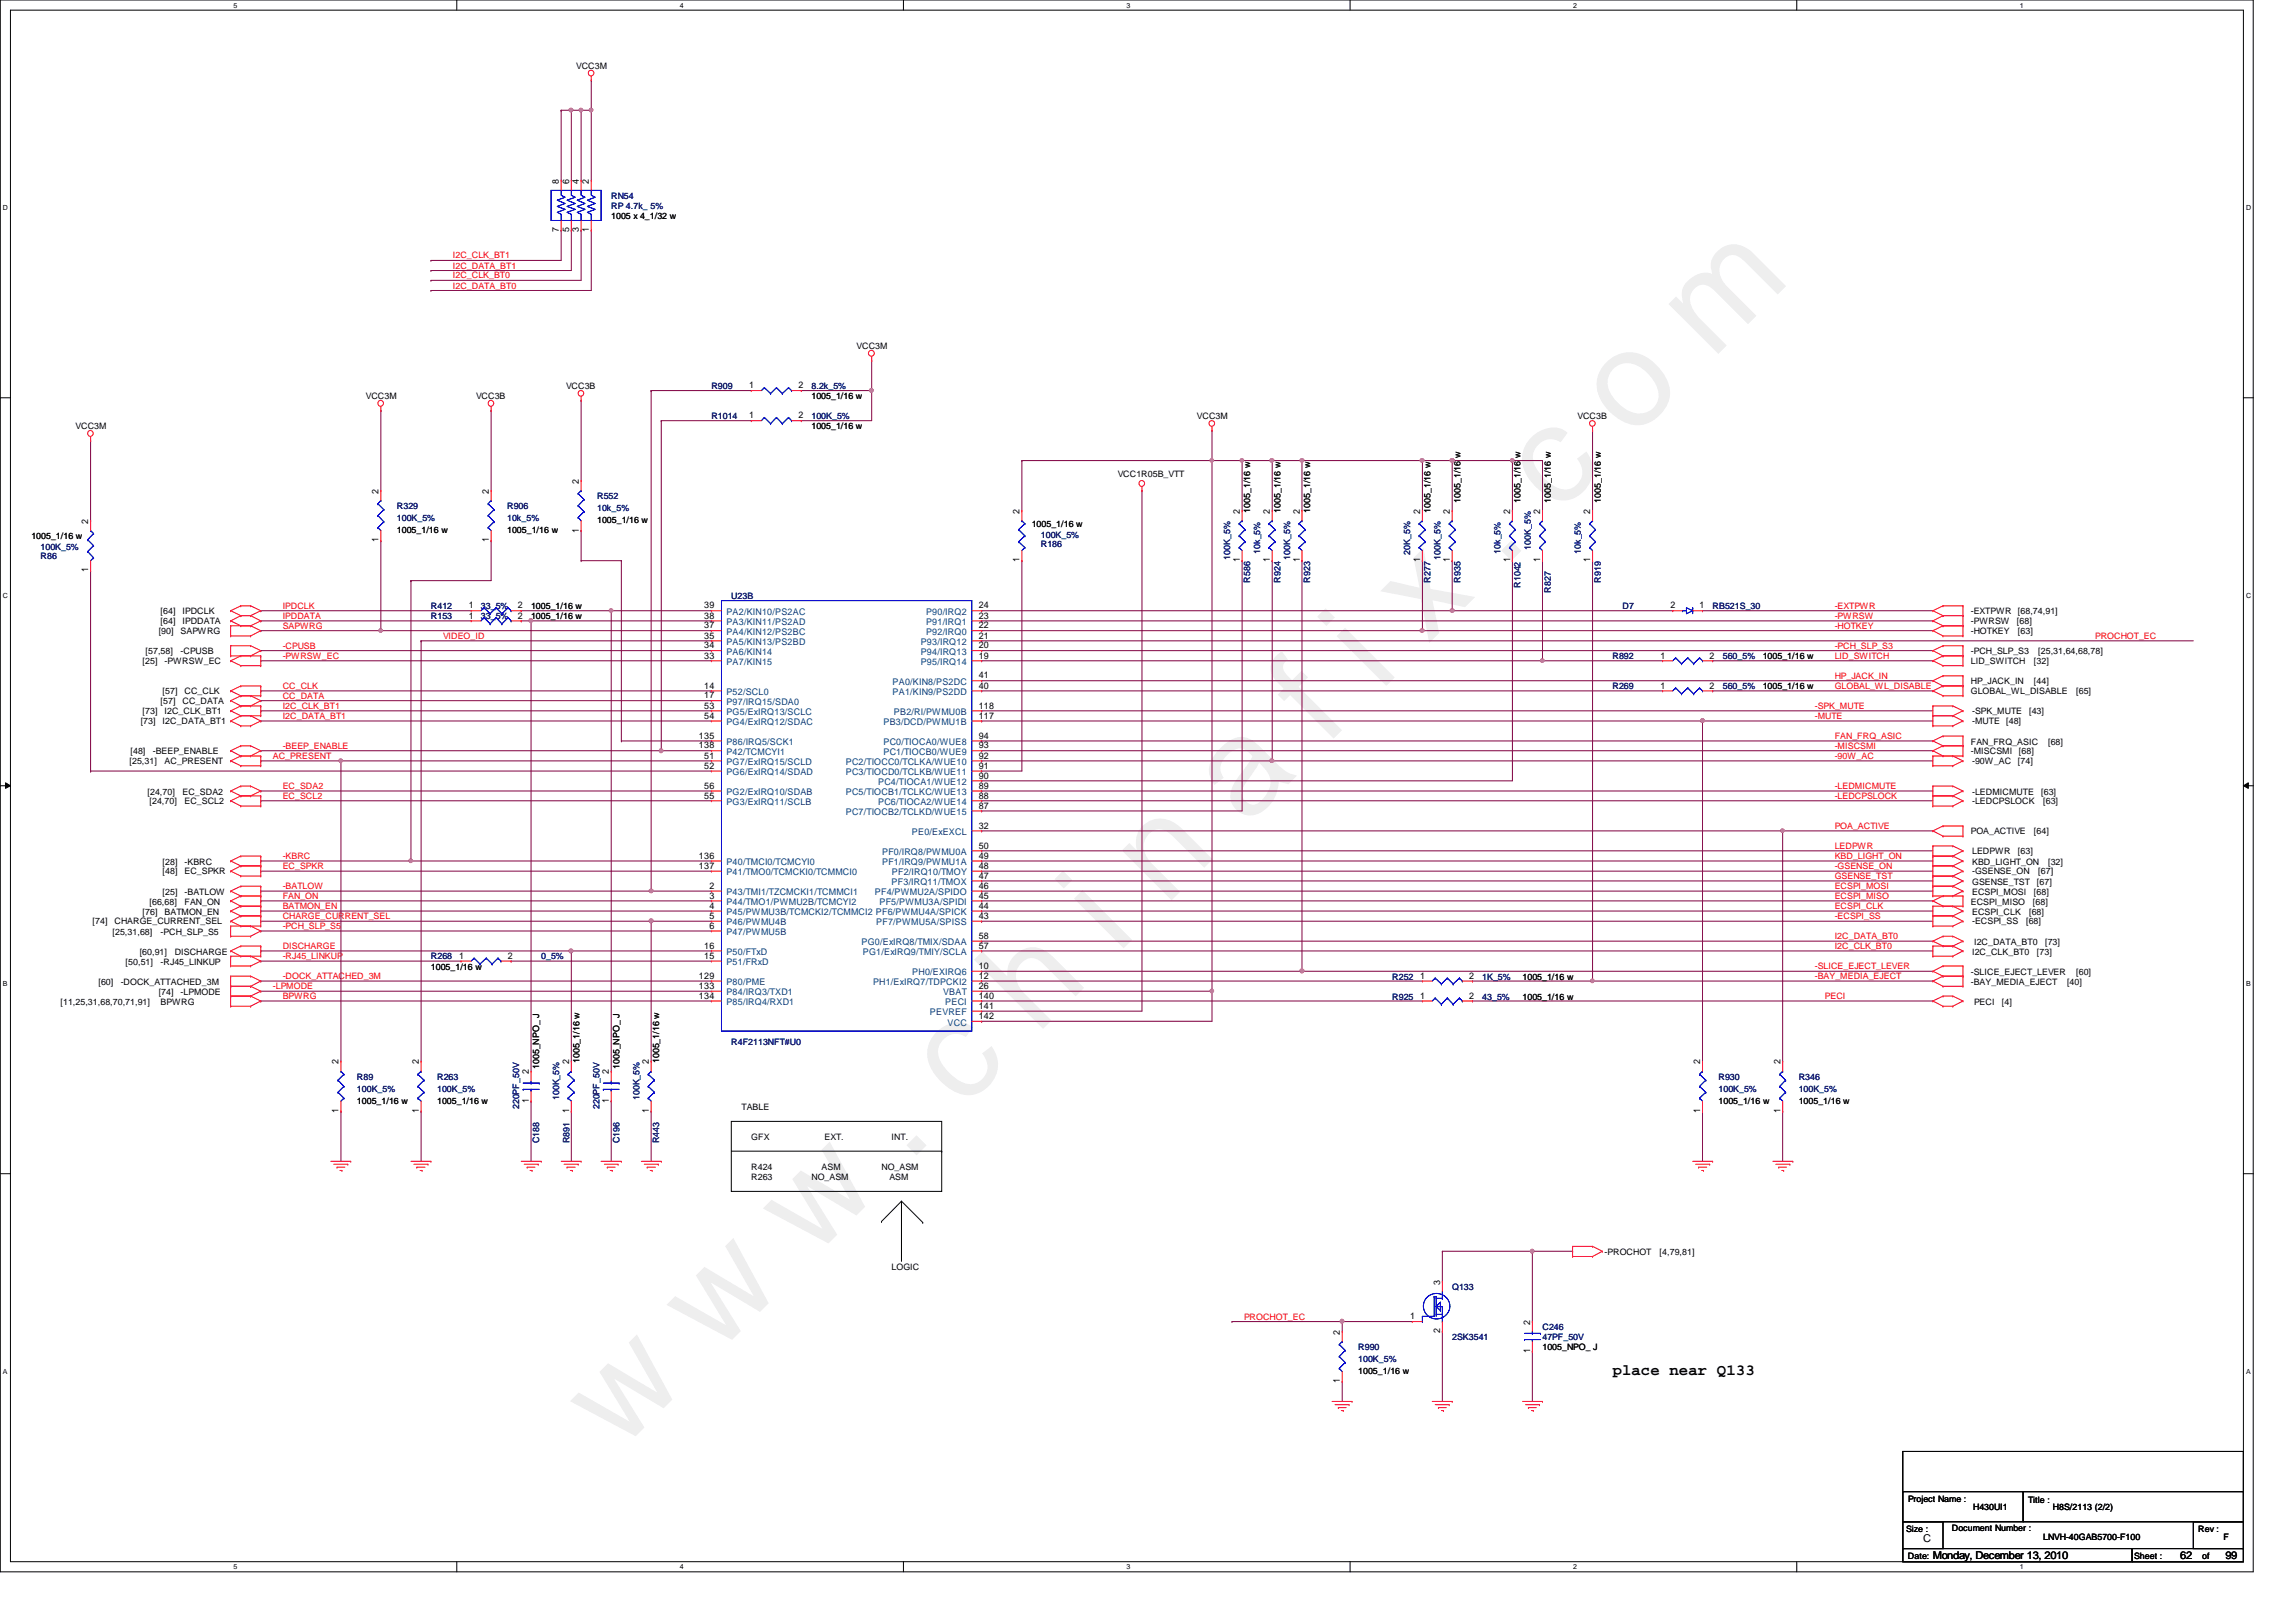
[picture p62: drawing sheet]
<svg xmlns="http://www.w3.org/2000/svg" width="297mm" height="210mm" viewBox="0 0 297 210" stroke-linecap="round" stroke-linejoin="round" font-family="sans-serif">
<defs><g id="words">
<text font-size="17.6" fill="#f0f" x="80.1" y="188" transform="rotate(-45 80.1 188)">w w w . c h i n a f i x . c o m</text>
<text font-size="2" x="208.6" y="177.9">place near Q133</text>
<g font-size="1.4">
<text x="248.8" y="199.5">C</text>
<text x="250.1" y="201.7">Monday, December 13, 2010</text>
<text x="282.1" y="201.7">62</text>
<text x="287.9" y="201.7">99</text>
</g>
<g font-size="1.2">
<text x="72.3" y="23.7" transform="rotate(-90 72.3 23.7)">8</text>
<text x="73.6" y="23.7" transform="rotate(-90 73.6 23.7)">6</text>
<text x="74.9" y="23.7" transform="rotate(-90 74.9 23.7)">4</text>
<text x="76.2" y="23.7" transform="rotate(-90 76.2 23.7)">2</text>
<text x="72.3" y="30.1" transform="rotate(-90 72.3 30.1)">7</text>
<text x="73.6" y="30.1" transform="rotate(-90 73.6 30.1)">5</text>
<text x="74.9" y="30.1" transform="rotate(-90 74.9 30.1)">3</text>
<text x="76.2" y="30.1" transform="rotate(-90 76.2 30.1)">1</text>
<text x="96.9" y="50.2">1</text>
<text x="103.3" y="50.2">2</text>
<text x="96.9" y="54.1">1</text>
<text x="103.3" y="54.1">2</text>
<text x="49" y="63.9" transform="rotate(-90 49 63.9)">2</text>
<text x="63.2" y="63.9" transform="rotate(-90 63.2 63.9)">2</text>
<text x="74.9" y="62.6" transform="rotate(-90 74.9 62.6)">2</text>
<text x="11.4" y="67.8" transform="rotate(-90 11.4 67.8)">2</text>
<text x="49" y="70.2" transform="rotate(-90 49 70.2)">1</text>
<text x="63.2" y="70.2" transform="rotate(-90 63.2 70.2)">1</text>
<text x="74.9" y="68.9" transform="rotate(-90 74.9 68.9)">1</text>
<text x="131.9" y="66.5" transform="rotate(-90 131.9 66.5)">2</text>
<text x="160.4" y="66.5" transform="rotate(-90 160.4 66.5)">2</text>
<text x="164.3" y="66.5" transform="rotate(-90 164.3 66.5)">2</text>
<text x="168.1" y="66.5" transform="rotate(-90 168.1 66.5)">2</text>
<text x="183.7" y="66.5" transform="rotate(-90 183.7 66.5)">2</text>
<text x="187.6" y="66.5" transform="rotate(-90 187.6 66.5)">2</text>
<text x="195.4" y="66.5" transform="rotate(-90 195.4 66.5)">2</text>
<text x="199.3" y="66.5" transform="rotate(-90 199.3 66.5)">2</text>
<text x="205.7" y="66.5" transform="rotate(-90 205.7 66.5)">2</text>
<text x="11.4" y="74.1" transform="rotate(-90 11.4 74.1)">1</text>
<text x="131.9" y="72.8" transform="rotate(-90 131.9 72.8)">1</text>
<text x="160.4" y="72.8" transform="rotate(-90 160.4 72.8)">1</text>
<text x="164.3" y="72.8" transform="rotate(-90 164.3 72.8)">1</text>
<text x="168.1" y="72.8" transform="rotate(-90 168.1 72.8)">1</text>
<text x="183.7" y="72.8" transform="rotate(-90 183.7 72.8)">1</text>
<text x="187.6" y="72.8" transform="rotate(-90 187.6 72.8)">1</text>
<text x="195.4" y="72.8" transform="rotate(-90 195.4 72.8)">1</text>
<text x="199.3" y="72.8" transform="rotate(-90 199.3 72.8)">1</text>
<text x="205.7" y="72.8" transform="rotate(-90 205.7 72.8)">1</text>
<text x="60.7" y="78.7">1</text>
<text x="60.7" y="80.1">1</text>
<text x="67" y="78.7">2</text>
<text x="67" y="80.1">2</text>
<text x="91.1" y="78.7">39</text>
<text x="91.1" y="80.1">38</text>
<text x="91.1" y="81.3">37</text>
<text x="91.1" y="82.6">35</text>
<text x="91.1" y="83.9">34</text>
<text x="126.6" y="78.7">24</text>
<text x="126.6" y="80.1">23</text>
<text x="126.6" y="82.6">21</text>
<text x="126.6" y="83.9">20</text>
<text x="126.6" y="81.3">22</text>
<text x="216.1" y="78.7">2</text>
<text x="219.9" y="78.7">1</text>
<text x="91.1" y="85.2">33</text>
<text x="91.1" y="89.1">14</text>
<text x="126.6" y="89.1">40</text>
<text x="126.6" y="87.8">41</text>
<text x="126.6" y="85.2">19</text>
<text x="214.8" y="89.1">1</text>
<text x="214.8" y="85.2">1</text>
<text x="221.1" y="89.1">2</text>
<text x="221.1" y="85.2">2</text>
<text x="90.4" y="95.6">135</text>
<text x="91.1" y="90.4">17</text>
<text x="91.1" y="91.7">53</text>
<text x="91.1" y="93">54</text>
<text x="126.6" y="91.7">118</text>
<text x="126.6" y="95.6">94</text>
<text x="126.6" y="93">117</text>
<text x="90.4" y="96.9">138</text>
<text x="91.1" y="98.2">51</text>
<text x="91.1" y="99.5">52</text>
<text x="126.6" y="96.9">93</text>
<text x="126.6" y="98.2">92</text>
<text x="126.6" y="99.5">91</text>
<text x="126.6" y="100.8">90</text>
<text x="91.1" y="102.1">56</text>
<text x="91.1" y="103.3">55</text>
<text x="126.6" y="102.1">89</text>
<text x="126.6" y="103.3">88</text>
<text x="126.6" y="104.6">87</text>
<text x="126.6" y="107.2">32</text>
<text x="90.4" y="112.4">137</text>
<text x="90.4" y="111.1">136</text>
<text x="126.6" y="113.7">47</text>
<text x="126.6" y="111.1">49</text>
<text x="126.6" y="112.4">48</text>
<text x="126.6" y="109.8">50</text>
<text x="91.8" y="117.6">4</text>
<text x="91.8" y="118.9">5</text>
<text x="91.8" y="115">2</text>
<text x="91.8" y="116.3">3</text>
<text x="126.6" y="115">46</text>
<text x="126.6" y="116.3">45</text>
<text x="126.6" y="118.9">43</text>
<text x="126.6" y="117.6">44</text>
<text x="59.4" y="124.1">1</text>
<text x="65.7" y="124.1">2</text>
<text x="91.1" y="122.8">16</text>
<text x="91.1" y="124.1">15</text>
<text x="91.8" y="120.2">6</text>
<text x="126.6" y="121.5">58</text>
<text x="126.6" y="122.8">57</text>
<text x="126.6" y="125.4">10</text>
<text x="90.4" y="126.7">129</text>
<text x="90.4" y="128">133</text>
<text x="90.4" y="129.2">134</text>
<text x="126.6" y="126.7">12</text>
<text x="126.6" y="131.9">142</text>
<text x="126.6" y="130.6">141</text>
<text x="126.6" y="128">26</text>
<text x="126.6" y="129.2">140</text>
<text x="183.7" y="126.7">1</text>
<text x="183.7" y="129.2">1</text>
<text x="190.1" y="126.7">2</text>
<text x="190.1" y="129.2">2</text>
<text x="43.8" y="137.8" transform="rotate(-90 43.8 137.8)">2</text>
<text x="54.2" y="137.8" transform="rotate(-90 54.2 137.8)">2</text>
<text x="73.6" y="137.8" transform="rotate(-90 73.6 137.8)">2</text>
<text x="83.9" y="137.8" transform="rotate(-90 83.9 137.8)">2</text>
<text x="220" y="137.8" transform="rotate(-90 220 137.8)">2</text>
<text x="230.3" y="137.8" transform="rotate(-90 230.3 137.8)">2</text>
<text x="68.4" y="142.7" transform="rotate(-90 68.4 142.7)">1</text>
<text x="68.4" y="139" transform="rotate(-90 68.4 139)">2</text>
<text x="78.8" y="142.7" transform="rotate(-90 78.8 142.7)">1</text>
<text x="78.8" y="139" transform="rotate(-90 78.8 139)">2</text>
<text x="43.8" y="144" transform="rotate(-90 43.8 144)">1</text>
<text x="54.2" y="144" transform="rotate(-90 54.2 144)">1</text>
<text x="73.6" y="144" transform="rotate(-90 73.6 144)">1</text>
<text x="83.9" y="144" transform="rotate(-90 83.9 144)">1</text>
<text x="220" y="144" transform="rotate(-90 220 144)">1</text>
<text x="230.3" y="144" transform="rotate(-90 230.3 144)">1</text>
<text x="186.3" y="166.2" transform="rotate(-90 186.3 166.2)">3</text>
<text x="173.4" y="172.7" transform="rotate(-90 173.4 172.7)">2</text>
<text x="182.5" y="170.7">1</text>
<text x="186.3" y="172.6" transform="rotate(-90 186.3 172.6)">2</text>
<text x="197.9" y="171.4" transform="rotate(-90 197.9 171.4)">2</text>
<text x="173.4" y="179" transform="rotate(-90 173.4 179)">1</text>
<text x="197.9" y="175.1" transform="rotate(-90 197.9 175.1)">1</text>
</g>
<g font-size="1.2" fill="#004080">
<text x="94" y="79.6">PA2/KIN10/PS2AC</text>
<text x="94" y="80.9">PA3/KIN11/PS2AD</text>
<text x="94" y="82.2">PA4/KIN12/PS2BC</text>
<text x="94" y="83.5">PA5/KIN13/PS2BD</text>
<text x="119.1" y="83.5">P93/IRQ12</text>
<text x="119.8" y="79.6">P90/IRQ2</text>
<text x="119.8" y="80.9">P91/IRQ1</text>
<text x="119.8" y="82.2">P92/IRQ0</text>
<text x="94" y="84.8">PA6/KIN14</text>
<text x="94" y="86.1">PA7/KIN15</text>
<text x="94" y="90">P52/SCL0</text>
<text x="115.5" y="90">PA1/KIN9/PS2DD</text>
<text x="115.5" y="88.6">PA0/KIN8/PS2DC</text>
<text x="119.1" y="84.8">P94/IRQ13</text>
<text x="119.1" y="86.1">P95/IRQ14</text>
<text x="94" y="91.2">P97/IRQ15/SDA0</text>
<text x="94" y="92.5">PG5/ExIRQ13/SCLC</text>
<text x="94" y="93.9">PG4/ExIRQ12/SDAC</text>
<text x="114.3" y="93.9">PB3/DCD/PWMU1B</text>
<text x="115.7" y="92.5">PB2/RI/PWMU0B</text>
<text x="94" y="96.4">P86/IRQ5/SCK1</text>
<text x="94" y="97.7">P42/TCMCYI1</text>
<text x="94" y="99">PG7/ExIRQ15/SCLD</text>
<text x="94" y="100.3">PG6/ExIRQ14/SDAD</text>
<text x="109.4" y="99">PC2/TIOCC0/TCLKA/WUE10</text>
<text x="109.4" y="100.3">PC3/TIOCD0/TCLKB/WUE11</text>
<text x="113.6" y="101.6">PC4/TIOCA1/WUE12</text>
<text x="114.3" y="96.4">PC0/TIOCA0/WUE8</text>
<text x="114.3" y="97.7">PC1/TIOCB0/WUE9</text>
<text x="94" y="102.9">PG2/ExIRQ10/SDAB</text>
<text x="94" y="104.2">PG3/ExIRQ11/SCLB</text>
<text x="109.4" y="102.9">PC5/TIOCB1/TCLKC/WUE13</text>
<text x="109.4" y="105.5">PC7/TIOCB2/TCLKD/WUE15</text>
<text x="113.6" y="104.2">PC6/TIOCA2/WUE14</text>
<text x="94" y="113.3">P41/TMO0/TCMCKI0/TCMMCI0</text>
<text x="94" y="112">P40/TMCI0/TCMCYI0</text>
<text x="114.1" y="112">PF1/IRQ9/PWMU1A</text>
<text x="114.1" y="110.7">PF0/IRQ8/PWMU0A</text>
<text x="115.4" y="113.3">PF2/IRQ10/TMOY</text>
<text x="118" y="108.1">PE0/ExEXCL</text>
<text x="94" y="118.4">P45/PWMU3B/TCMCKI2/TCMMCI2 PF6/PWMU4A/SPICK</text>
<text x="94" y="119.8">P46/PWMU4B</text>
<text x="94" y="115.9">P43/TMI1/TZCMCKI1/TCMMCI1</text>
<text x="94" y="117.1">P44/TMO1/PWMU2B/TCMCYI2</text>
<text x="113.2" y="115.9">PF4/PWMU2A/SPIDO</text>
<text x="113.4" y="119.8">PF7/PWMU5A/SPISS</text>
<text x="113.8" y="117.1">PF5/PWMU3A/SPIDI</text>
<text x="115.4" y="114.6">PF3/IRQ11/TMOX</text>
<text x="94" y="121">P47/PWMU5B</text>
<text x="94" y="123.6">P50/FTxD</text>
<text x="94" y="124.9">P51/FRxD</text>
<text x="111.5" y="122.3">PG0/ExIRQ8/TMIX/SDAA</text>
<text x="111.6" y="123.6">PG1/ExIRQ9/TMIY/SCLA</text>
<text x="94" y="127.5">P80/PME</text>
<text x="94" y="128.8">P84/IRQ3/TXD1</text>
<text x="94" y="130.1">P85/IRQ4/RXD1</text>
<text x="112.9" y="127.5">PH1/ExIRQ7/TDPCKI2</text>
<text x="118" y="126.2">PH0/EXIRQ6</text>
<text x="120.3" y="131.4">PEVREF</text>
<text x="122" y="128.8">VBAT</text>
<text x="122.3" y="130.1">PECI</text>
<text x="122.6" y="132.7">VCC</text>
</g>
<g font-size="1.1">
<text x="74.5" y="8.9">VCC3M</text>
<text x="79.1" y="28.3">1005 x 4_1/32 w</text>
<text x="110.8" y="45.2">VCC3M</text>
<text x="47.3" y="51.6">VCC3M</text>
<text x="61.6" y="51.6">VCC3B</text>
<text x="73.2" y="50.3">VCC3B</text>
<text x="105" y="51.6">1005_1/16 w</text>
<text x="9.8" y="55.5">VCC3M</text>
<text x="105" y="55.5">1005_1/16 w</text>
<text x="154.9" y="54.2">VCC3M</text>
<text x="204.1" y="54.2">VCC3B</text>
<text x="144.6" y="61.7">VCC1R05B_VTT</text>
<text x="188.9" y="65.1" transform="rotate(-90 188.9 65.1)">1005_1/16 w</text>
<text x="196.7" y="65.1" transform="rotate(-90 196.7 65.1)">1005_1/16 w</text>
<text x="200.6" y="65.1" transform="rotate(-90 200.6 65.1)">1005_1/16 w</text>
<text x="207.1" y="65.1" transform="rotate(-90 207.1 65.1)">1005_1/16 w</text>
<text x="4.1" y="69.8">1005_1/16 w</text>
<text x="51.3" y="69">1005_1/16 w</text>
<text x="65.6" y="69">1005_1/16 w</text>
<text x="77.3" y="67.7">1005_1/16 w</text>
<text x="133.5" y="68.2">1005_1/16 w</text>
<text x="161.8" y="66.3" transform="rotate(-90 161.8 66.3)">1005_1/16 w</text>
<text x="165.6" y="66.3" transform="rotate(-90 165.6 66.3)">1005_1/16 w</text>
<text x="169.5" y="66.3" transform="rotate(-90 169.5 66.3)">1005_1/16 w</text>
<text x="185.1" y="66.3" transform="rotate(-90 185.1 66.3)">1005_1/16 w</text>
<text x="20.5" y="82.1">[90]</text>
<text x="20.8" y="79.5">[64]</text>
<text x="20.8" y="80.8">[64]</text>
<text x="23.4" y="82.1">SAPWRG</text>
<text x="23.6" y="79.5">IPDCLK</text>
<text x="23.6" y="80.8">IPDDATA</text>
<text x="68.7" y="78.8">1005_1/16 w</text>
<text x="68.7" y="80.1">1005_1/16 w</text>
<text x="255" y="79.5">-EXTPWR</text>
<text x="255" y="80.8">-PWRSW</text>
<text x="255" y="82.1">-HOTKEY</text>
<text x="260.9" y="80.8">[68]</text>
<text x="261.1" y="79.5">[68,74,91]</text>
<text x="261.1" y="82.1">[63]</text>
<text x="18.5" y="86">[25]</text>
<text x="18.8" y="84.7">[57,58]</text>
<text x="21" y="89.9">[57]</text>
<text x="21.3" y="86">-PWRSW_EC</text>
<text x="23.4" y="84.7">-CPUSB</text>
<text x="23.9" y="89.9">CC_CLK</text>
<text x="228" y="89.2">1005_1/16 w</text>
<text x="228" y="85.3">1005_1/16 w</text>
<text x="255" y="84.7">-PCH_SLP_S3</text>
<text x="255" y="86">LID_SWITCH</text>
<text x="255" y="88.6">HP_JACK_IN</text>
<text x="255" y="89.9">GLOBAL_WL_DISABLE</text>
<text x="263.1" y="86">[32]</text>
<text x="263.1" y="88.6">[44]</text>
<text x="263.7" y="84.7">[25,31,64,68,78]</text>
<text x="268.6" y="89.9">[65]</text>
<text x="18.2" y="93.7">[73]</text>
<text x="18.5" y="92.5">[73]</text>
<text x="20.8" y="91.1">[57]</text>
<text x="21" y="93.7">I2C_DATA_BT1</text>
<text x="21.3" y="92.5">I2C_CLK_BT1</text>
<text x="23.6" y="91.1">CC_DATA</text>
<text x="255.1" y="92.5">-SPK_MUTE</text>
<text x="255.1" y="93.7">-MUTE</text>
<text x="259.5" y="93.7">[48]</text>
<text x="262.5" y="92.5">[43]</text>
<text x="16.8" y="98.9">[25,31]</text>
<text x="16.9" y="97.6">[48]</text>
<text x="19.8" y="97.6">-BEEP_ENABLE</text>
<text x="21.3" y="98.9">AC_PRESENT</text>
<text x="255" y="96.4">FAN_FRQ_ASIC</text>
<text x="255" y="97.6">-MISCSMI</text>
<text x="255.1" y="98.9">-90W_AC</text>
<text x="261.1" y="98.9">[74]</text>
<text x="261.2" y="97.6">[68]</text>
<text x="265" y="96.4">[68]</text>
<text x="19.1" y="102.8">[24,70]</text>
<text x="19.3" y="104.1">[24,70]</text>
<text x="23.6" y="102.8">EC_SDA2</text>
<text x="23.9" y="104.1">EC_SCL2</text>
<text x="255" y="108">POA_ACTIVE</text>
<text x="255.1" y="102.8">-LEDMICMUTE</text>
<text x="255.1" y="104.1">-LEDCPSLOCK</text>
<text x="263.1" y="108">[64]</text>
<text x="264.1" y="102.8">[63]</text>
<text x="264.3" y="104.1">[63]</text>
<text x="21" y="111.9">[28]</text>
<text x="21" y="113.2">[48]</text>
<text x="23.9" y="111.9">-KBRC</text>
<text x="23.9" y="113.2">EC_SPKR</text>
<text x="255.1" y="110.6">LEDPWR</text>
<text x="255.1" y="111.9">KBD_LIGHT_ON</text>
<text x="255.1" y="113.2">-GSENSE_ON</text>
<text x="261.1" y="110.6">[63]</text>
<text x="263.7" y="113.2">[67]</text>
<text x="265" y="111.9">[32]</text>
<text x="12" y="119.6">[74]</text>
<text x="14.8" y="119.6">CHARGE_CURRENT_SEL</text>
<text x="18.5" y="118.4">[76]</text>
<text x="19.3" y="117.1">[66,68]</text>
<text x="21" y="115.8">[25]</text>
<text x="21.3" y="118.4">BATMON_EN</text>
<text x="23.9" y="115.8">-BATLOW</text>
<text x="23.9" y="117.1">FAN_ON</text>
<text x="255" y="117.1">ECSPI_MISO</text>
<text x="255.1" y="114.5">GSENSE_TST</text>
<text x="255.1" y="115.8">ECSPI_MOSI</text>
<text x="255.1" y="118.4">ECSPI_CLK</text>
<text x="255.1" y="119.6">-ECSPI_SS</text>
<text x="262.1" y="119.6">[68]</text>
<text x="262.5" y="118.4">[68]</text>
<text x="263" y="117.1">[68]</text>
<text x="263.1" y="115.8">[68]</text>
<text x="263.5" y="114.5">[67]</text>
<text x="14.6" y="120.9">[25,31,68]</text>
<text x="16.3" y="124.8">[50,51]</text>
<text x="18.1" y="123.5">[60,91]</text>
<text x="20.8" y="120.9">-PCH_SLP_S5</text>
<text x="20.8" y="124.8">-RJ45_LINKUP</text>
<text x="22.6" y="123.5">DISCHARGE</text>
<text x="55.7" y="125.5">1005_1/16 w</text>
<text x="255.1" y="123.5">I2C_CLK_BT0</text>
<text x="255.4" y="122.3">I2C_DATA_BT0</text>
<text x="263.5" y="123.5">[73]</text>
<text x="264.6" y="122.3">[73]</text>
<text x="7.8" y="130">[11,25,31,68,70,71,91]</text>
<text x="12.7" y="127.4">[60]</text>
<text x="15.6" y="127.4">-DOCK_ATTACHED_3M</text>
<text x="20.5" y="128.7">[74]</text>
<text x="20.8" y="130">BPWRG</text>
<text x="23.4" y="128.7">-LPMODE</text>
<text x="197" y="126.8">1005_1/16 w</text>
<text x="197" y="129.4">1005_1/16 w</text>
<text x="255" y="126.1">-SLICE_EJECT_LEVER</text>
<text x="255" y="127.4">-BAY_MEDIA_EJECT</text>
<text x="255.4" y="130">PECI</text>
<text x="259" y="130">[4]</text>
<text x="267.4" y="127.4">[40]</text>
<text x="268.6" y="126.1">[60]</text>
<text x="75" y="137.6" transform="rotate(-90 75 137.6)">1005_1/16 w</text>
<text x="85.3" y="137.6" transform="rotate(-90 85.3 137.6)">1005_1/16 w</text>
<text x="46.2" y="142.8">1005_1/16 w</text>
<text x="56.6" y="142.8">1005_1/16 w</text>
<text x="69.8" y="138.3" transform="rotate(-90 69.8 138.3)">1005_NPO_ J</text>
<text x="80.1" y="138.3" transform="rotate(-90 80.1 138.3)">1005_NPO_ J</text>
<text x="95.9" y="143.6">TABLE</text>
<text x="222.3" y="142.8">1005_1/16 w</text>
<text x="232.7" y="142.8">1005_1/16 w</text>
<text x="97.2" y="147.5">GFX</text>
<text x="106.7" y="147.5">EXT.</text>
<text x="115.4" y="147.5">INT.</text>
<text x="97.2" y="152.7">R263</text>
<text x="97.2" y="151.4">R424</text>
<text x="105" y="152.7">NO_ASM</text>
<text x="106.3" y="151.4">ASM</text>
<text x="114" y="151.4">NO_ASM</text>
<text x="115.1" y="152.7">ASM</text>
<text x="115.4" y="164.3">LOGIC</text>
<text x="207.6" y="162.4">-PROCHOT</text>
<text x="214.7" y="162.4">[4,79,81]</text>
<text x="175.7" y="177.8">1005_1/16 w</text>
<text x="199.6" y="174.7">1005_NPO_ J</text>
<text x="246.8" y="194.4">Project Name :</text>
<text x="255.3" y="195.4">H430UI1</text>
<text x="262.4" y="194.5">Title :</text>
<text x="265.6" y="195.4">H8S/2113 (2/2)</text>
<text x="246.6" y="198.3">Size :</text>
<text x="246.8" y="201.8">Date:</text>
<text x="252.5" y="198.2">Document Number :</text>
<text x="264.3" y="199.3">LNVH-40GAB5700-F100</text>
<text x="276.1" y="201.8">Sheet :</text>
<text x="284.4" y="198.3">Rev :</text>
<text x="284.9" y="201.8">of</text>
<text x="287.7" y="199.3">F</text>
</g>
<g font-size="1.1" fill="#000080">
<text x="79.1" y="25.7">RN54</text>
<text x="79.1" y="27">RP 4.7k_ 5%</text>
<text x="92" y="50.3">R909</text>
<text x="105" y="50.3">8.2k_5%</text>
<text x="92" y="54.2">R1014</text>
<text x="105" y="54.2">100K_5%</text>
<text x="51.3" y="65.9">R329</text>
<text x="65.6" y="65.9">R906</text>
<text x="77.3" y="64.6">R552</text>
<text x="5.2" y="71.2">100K_5%</text>
<text x="51.3" y="67.4">100K_5%</text>
<text x="65.6" y="67.4">10k_5%</text>
<text x="77.3" y="66.2">10k_5%</text>
<text x="134.7" y="70.8">R186</text>
<text x="134.7" y="69.6">100K_5%</text>
<text x="163" y="71.7" transform="rotate(-90 163 71.7)">10k_5%</text>
<text x="182.5" y="71.8" transform="rotate(-90 182.5 71.8)">20K_5%</text>
<text x="194.1" y="71.7" transform="rotate(-90 194.1 71.7)">10k_5%</text>
<text x="198" y="71.1" transform="rotate(-90 198 71.1)">100K_5%</text>
<text x="204.5" y="71.7" transform="rotate(-90 204.5 71.7)">10k_5%</text>
<text x="5.2" y="72.3">R86</text>
<text x="94.6" y="77.6">U23B</text>
<text x="159.2" y="72.4" transform="rotate(-90 159.2 72.4)">100K_5%</text>
<text x="161.8" y="75.4" transform="rotate(-90 161.8 75.4)">R586</text>
<text x="165.6" y="75.4" transform="rotate(-90 165.6 75.4)">R924</text>
<text x="166.9" y="72.4" transform="rotate(-90 166.9 72.4)">100K_5%</text>
<text x="169.5" y="75.4" transform="rotate(-90 169.5 75.4)">R923</text>
<text x="185.1" y="75.4" transform="rotate(-90 185.1 75.4)">R277</text>
<text x="186.3" y="72.4" transform="rotate(-90 186.3 72.4)">100K_5%</text>
<text x="188.9" y="75.4" transform="rotate(-90 188.9 75.4)">R935</text>
<text x="196.7" y="76.1" transform="rotate(-90 196.7 76.1)">R1042</text>
<text x="200.6" y="76.7" transform="rotate(-90 200.6 76.7)">R827</text>
<text x="207.1" y="75.4" transform="rotate(-90 207.1 75.4)">R919</text>
<text x="55.7" y="78.8">R412</text>
<text x="55.7" y="80.1">R153</text>
<text x="62.2" y="78.8">33_5%</text>
<text x="62.2" y="80.1">33_5%</text>
<text x="209.9" y="78.8">D7</text>
<text x="221.6" y="78.8">RB521S_30</text>
<text x="208.6" y="89.2">R269</text>
<text x="208.6" y="85.3">R892</text>
<text x="222.9" y="89.2">560_5%</text>
<text x="222.9" y="85.3">560_5%</text>
<text x="55.7" y="124.2">R268</text>
<text x="70" y="124.2">0_5%</text>
<text x="180.1" y="126.8">R252</text>
<text x="180.1" y="129.4">R925</text>
<text x="191.8" y="126.8">1K_5%</text>
<text x="191.8" y="129.4">43_5%</text>
<text x="94.6" y="135.2">R4F2113NFT#U0</text>
<text x="46.2" y="139.7">R89</text>
<text x="46.2" y="141.3">100K_5%</text>
<text x="56.6" y="139.7">R263</text>
<text x="56.6" y="141.3">100K_5%</text>
<text x="67.2" y="143.6" transform="rotate(-90 67.2 143.6)">220PF_50V</text>
<text x="72.3" y="142.4" transform="rotate(-90 72.3 142.4)">100K_5%</text>
<text x="77.6" y="143.6" transform="rotate(-90 77.6 143.6)">220PF_50V</text>
<text x="82.7" y="142.4" transform="rotate(-90 82.7 142.4)">100K_5%</text>
<text x="222.3" y="139.7">R930</text>
<text x="222.3" y="141.3">100K_5%</text>
<text x="232.7" y="139.7">R346</text>
<text x="232.7" y="141.3">100K_5%</text>
<text x="69.8" y="148" transform="rotate(-90 69.8 148)">C188</text>
<text x="73.7" y="148" transform="rotate(-90 73.7 148)">R891</text>
<text x="80.1" y="148" transform="rotate(-90 80.1 148)">C196</text>
<text x="85.3" y="148" transform="rotate(-90 85.3 148)">R443</text>
<text x="187.9" y="166.9">Q133</text>
<text x="187.9" y="173.4">2SK3541</text>
<text x="199.6" y="172.1">C246</text>
<text x="199.6" y="173.4">47PF_50V</text>
<text x="175.7" y="174.7">R990</text>
<text x="175.7" y="176.3">100K_5%</text>
</g>
<g font-size="1.1" fill="#f00">
<text x="58.6" y="33.4">I2C_CLK_BT1</text>
<text x="58.6" y="34.8">I2C_DATA_BT1</text>
<text x="58.6" y="37.3">I2C_DATA_BT0</text>
<text x="58.6" y="36">I2C_CLK_BT0</text>
<text x="36.6" y="78.8">IPDCLK</text>
<text x="36.6" y="80.1">IPDDATA</text>
<text x="36.6" y="83.9">-CPUSB</text>
<text x="36.6" y="81.4">SAPWRG</text>
<text x="57.3" y="82.7">VIDEO_ID</text>
<text x="237.4" y="78.8">-EXTPWR</text>
<text x="237.4" y="80.1">-PWRSW</text>
<text x="237.4" y="81.4">-HOTKEY</text>
<text x="237.4" y="83.9">-PCH_SLP_S3</text>
<text x="271.1" y="82.7">PROCHOT_EC</text>
<text x="36.6" y="85.3">-PWRSW_EC</text>
<text x="36.6" y="89.2">CC_CLK</text>
<text x="237.4" y="85.3">LID_SWITCH</text>
<text x="237.4" y="87.8">HP_JACK_IN</text>
<text x="237.4" y="89.2">GLOBAL_WL_DISABLE</text>
<text x="36.6" y="90.4">CC_DATA</text>
<text x="36.6" y="91.7">I2C_CLK_BT1</text>
<text x="36.6" y="93">I2C_DATA_BT1</text>
<text x="234.8" y="93">-MUTE</text>
<text x="234.8" y="91.7">-SPK_MUTE</text>
<text x="237.4" y="95.6">FAN_FRQ_ASIC</text>
<text x="35.3" y="98.2">AC_PRESENT</text>
<text x="36.6" y="96.9">-BEEP_ENABLE</text>
<text x="237.4" y="96.9">-MISCSMI</text>
<text x="237.4" y="98.2">-90W_AC</text>
<text x="36.6" y="102.1">EC_SDA2</text>
<text x="36.6" y="103.4">EC_SCL2</text>
<text x="237.4" y="102.1">-LEDMICMUTE</text>
<text x="237.4" y="103.4">-LEDCPSLOCK</text>
<text x="237.4" y="107.3">POA_ACTIVE</text>
<text x="36.6" y="112.5">EC_SPKR</text>
<text x="36.6" y="111.2">-KBRC</text>
<text x="237.4" y="109.9">LEDPWR</text>
<text x="237.4" y="111.2">KBD_LIGHT_ON</text>
<text x="237.4" y="112.5">-GSENSE_ON</text>
<text x="237.4" y="113.7">GSENSE_TST</text>
<text x="36.6" y="116.3">FAN_ON</text>
<text x="36.6" y="117.6">BATMON_EN</text>
<text x="36.6" y="119">CHARGE_CURRENT_SEL</text>
<text x="36.6" y="115.1">-BATLOW</text>
<text x="237.4" y="115.1">ECSPI_MOSI</text>
<text x="237.4" y="117.6">ECSPI_CLK</text>
<text x="237.4" y="119">-ECSPI_SS</text>
<text x="237.4" y="116.3">ECSPI_MISO</text>
<text x="36.6" y="120.2">-PCH_SLP_S5</text>
<text x="36.6" y="124.1">-RJ45_LINKUP</text>
<text x="36.6" y="122.8">DISCHARGE</text>
<text x="234.8" y="125.4">-SLICE_EJECT_LEVER</text>
<text x="237.4" y="121.5">I2C_DATA_BT0</text>
<text x="237.4" y="122.8">I2C_CLK_BT0</text>
<text x="35.3" y="128">-LPMODE</text>
<text x="36.6" y="126.7">-DOCK_ATTACHED_3M</text>
<text x="36.6" y="129.3">BPWRG</text>
<text x="234.8" y="126.7">-BAY_MEDIA_EJECT</text>
<text x="236.1" y="129.3">PECI</text>
<text x="160.9" y="170.8">PROCHOT_EC</text>
</g>
<g font-size=".9">
<text x="30.2" y="1">5</text>
<text x="88" y="1">4</text>
<text x="145.8" y="1">3</text>
<text x="203.5" y="1">2</text>
<text x="261.3" y="1">1</text>
<text x=".4" y="27.2">D</text>
<text x="290.6" y="27.2">D</text>
<text x=".4" y="77.3">C</text>
<text x="290.6" y="77.3">C</text>
<text x=".4" y="127.6">B</text>
<text x="290.6" y="127.6">B</text>
<text x=".4" y="177.8">A</text>
<text x="290.6" y="177.8">A</text>
<text x="30.2" y="203.1">5</text>
<text x="88" y="203.1">4</text>
<text x="145.8" y="203.1">3</text>
<text x="203.5" y="203.1">2</text>
<text x="261.3" y="203.1">1</text>
</g>
</g></defs>
<path d="M0 0h291.5v203.4h-291.5zM1.4 1.3h288.8v200.8h-288.8z" fill="none" stroke="#000" stroke-width=".13"/>
<g fill="#fff">
<path d="M30.2 .2h.5v1h-.5z"/>
<path d="M30.2 202.3h.5v1h-.5z"/>
</g>
<path d="M59.1 0v1.3M59.1 202.1v1.3" fill="none" stroke="#000" stroke-width=".13"/>
<g fill="#fff">
<path d="M88 .2h.5v1h-.5z"/>
<path d="M88 202.3h.5v1h-.5z"/>
</g>
<path d="M116.9 0v1.3M116.9 202.1v1.3" fill="none" stroke="#000" stroke-width=".13"/>
<g fill="#fff">
<path d="M145.8 .2h.5v1h-.5z"/>
<path d="M145.8 202.3h.5v1h-.5z"/>
</g>
<path d="M174.7 0v1.3M174.7 202.1v1.3" fill="none" stroke="#000" stroke-width=".13"/>
<g fill="#fff">
<path d="M203.5 .2h.5v1h-.5z"/>
<path d="M203.5 202.3h.5v1h-.5z"/>
</g>
<path d="M232.4 0v1.3M232.4 202.1v1.3" fill="none" stroke="#000" stroke-width=".13"/>
<g fill="#fff">
<path d="M261.3 .2h.5v1h-.5z"/>
<path d="M261.3 202.3h.5v1h-.5z"/>
<path d="M.4 26.4h.6v1h-.6z"/>
<path d="M290.6 26.4h.6v1h-.6z"/>
<path d="M.4 76.5h.6v1.1h-.6z"/>
<path d="M290.6 76.5h.6v1.1h-.6z"/>
</g>
<path d="M0 51.5h1.4M290.2 51.5h1.3" fill="none" stroke="#000" stroke-width=".13"/>
<g fill="#fff">
<path d="M.4 126.7h.6v1.1h-.6z"/>
<path d="M290.6 126.7h.6v1.1h-.6z"/>
</g>
<path d="M0 101.7h1.4M.7 101.3l.7 .4-.7 .3zM290.2 101.7l.7-.4v.7zM290.2 101.7h1.3" fill="none" stroke="#000" stroke-width=".13"/>
<path d="M.7 101.3l.7 .4-.7 .3zM290.2 101.7l.7-.4v.7z" fill="#000"/>
<g fill="#fff">
<path d="M.4 177h.5v1h-.5z"/>
<path d="M290.6 177h.5v1h-.5z"/>
</g>
<path d="M0 151.9h1.4M290.2 151.9h1.3" fill="none" stroke="#000" stroke-width=".13"/>
<path d="M33.7 79h.1M33.7 79h27.3M33.7 80.3h.1M33.7 80.3h27.3M49.3 81.6h.1M49.3 81.6h42.7" fill="none" stroke="#800040" stroke-width=".13"/>
<path d="M49.1 81.4h.3l.1 .2-.1 .2h-.2h-.1z" fill-rule="evenodd" fill="#f0f"/>
<path d="M49.1 81.4h.3l.1 .2-.1 .2h-.2h-.1z" fill="none" stroke="#f0f" stroke-width=".13"/>
<g fill="none" stroke="#800040" stroke-width=".13">
<path d="M11.7 99.8h.1M11.7 99.8h80.3M33.7 84.2h.1M33.7 85.5h.1M33.7 89.4h.1M33.7 90.7h.1M33.7 92h.1M33.7 93.3h.1M33.7 84.2h58.3M33.7 85.5h58.3M33.7 89.4h58.3M33.7 90.7h58.3"/>
<path d="M33.7 92h58.3M33.7 93.3h58.3M44.1 98.5h.1M44.1 98.5h47.9M33.7 102.4h.1M33.7 103.6h.1M33.7 102.4h58.3M33.7 103.6h58.3M53.2 111.4h.1M53.2 111.4h38.8"/>
</g>
<path d="M53 111.2h.3l.1 .2-.1 .2h-.2h-.1z" fill-rule="evenodd" fill="#f0f"/>
<path d="M53 111.2h.3l.1 .2-.1 .2h-.2h-.1z" fill="none" stroke="#f0f" stroke-width=".13"/>
<g fill="none" stroke="#800040" stroke-width=".13">
<path d="M76.5 14.3h.1M76.5 14.3v9M49.3 53.1h.1M49.3 53.1v10.4M63.5 53.1h.1M63.5 53.1v10.4M84.2 50.5v64.8h-50.5M85.6 54.4v42.8h-51.9M49.3 70h.1M49.3 70v11.6h-15.6M53.2 75.1h.1M53.2 75.1v36.3h-19.5"/>
<path d="M67.4 79h.1M67.4 79h11.7v59.6M33.7 81.6h.1M33.7 97.2h.1M54.5 82.9h.1M54.5 82.9v54.4M54.5 82.9h37.5M67.4 80.3h.1M67.4 80.3h1.3v58.3M33.7 112.7h.1M33.7 116.6h.1M33.7 117.9h.1"/>
<path d="M33.7 111.4h.1M33.7 119.2h.1M33.7 115.3h.1M33.7 112.7h58.3M33.7 116.6h58.3M33.7 117.9h58.3M33.7 119.2h50.5M33.7 120.5h.1M33.7 124.4h.1M33.7 127h.1M33.7 128.3h.1M33.7 129.5h.1"/>
<path d="M33.7 123.1h.1M33.7 120.5h58.3M33.7 124.4h25.9M33.7 127h58.3M33.7 128.3h58.3M33.7 129.5h58.3M33.7 123.1h40.2M54.5 143.8h.1M54.5 143.8v6.5"/>
</g>
<path d="M76.3 14.1h.3l.1 .1-.1 .2-.1 .1-.2-.1z" fill-rule="evenodd" fill="#f0f"/>
<path d="M76.3 14.1h.3l.1 .1-.1 .2-.1 .1-.2-.1z" fill="none" stroke="#f0f" stroke-width=".13"/>
<path d="M72.6 14.3h.1M72.6 14.3v9M73.9 14.3h.1M73.9 14.3v9M75.2 14.3h.1M75.2 14.3h1.3" fill="none" stroke="#800040" stroke-width=".13"/>
<circle cx="73.9" cy="14.2" r=".25" fill="#f0f"/>
<circle cx="73.9" cy="14.2" r=".25" fill="none" stroke="#f0f" stroke-width=".13"/>
<path d="M72.6 14.3h.1M72.6 14.3h1.3M75.2 14.3h.1M75.2 14.3v9" fill="none" stroke="#800040" stroke-width=".13"/>
<path d="M75 14.1h.3l.1 .1-.1 .2-.2 .1-.1-.1z" fill-rule="evenodd" fill="#f0f"/>
<path d="M75 14.1h.3l.1 .1-.1 .2-.2 .1-.1-.1z" fill="none" stroke="#f0f" stroke-width=".13"/>
<g fill="none" stroke="#800040" stroke-width=".13">
<path d="M73.9 14.3h.1M73.9 14.3h1.3M76.5 10.4h.1M76.5 10.4v3.9M55.7 33.7h.1M55.7 37.6h.1M55.7 35h.1M55.7 36.3h.1M55.7 33.7h16.9M55.7 37.6h20.8M55.7 35h18.2M55.7 36.3h19.5"/>
<path d="M11.7 57h.1M11.7 57v10.4M156.8 59.6v68.7h-29.8M11.7 73.9v25.9M53.2 75.1h.1M63.5 70h.1M63.5 70v5.1h-10.3M127 79h89.4M147.7 63.5v67.4M160.7 72.6v32.3h-33.7M168.4 72.6v53.1M195.7 72.6v28.4h-68.7"/>
<path d="M206 72.6v54.4h44.1M220.3 79h29.8M11.7 99.8h.1M44.1 98.5h.1M44.1 98.5v38.8M127 80.3h123.1M127 81.6h123.1M127 84.2h123.1M127 85.5h72.6M127 88.1h123.1M127 89.4h88.1M127 93.3h123.1"/>
<path d="M127 95.9h123.1M127 97.2h123.1M127 98.5h123.1M127 82.9h156.8M127 92h123.1M220.3 93.3v44M221.6 85.5h28.5M221.6 89.4h28.5M127 102.4h123.1M127 103.6h123.1M127 107.5h123.1M127 110.1h123.1"/>
<path d="M127 111.4h123.1M127 112.7h123.1M127 114h123.1M127 115.3h123.1M127 117.9h123.1M127 119.2h123.1M127 116.6h123.1M230.6 107.5v29.8M66.1 124.4h.1M66.1 124.4h25.9M127 121.8h123.1M127 123.1h123.1"/>
<path d="M127 125.7h123.1M127 127h57M127 129.5h57M127 132.2h29.8M190.5 129.5h59.6"/>
</g>
<path d="M43.9 98.3h.3l.1 .1-.1 .2-.1 .1-.2-.1z" fill-rule="evenodd" fill="#f0f"/>
<path d="M43.9 98.3h.3l.1 .1-.1 .2-.1 .1-.2-.1z" fill="none" stroke="#f0f" stroke-width=".13"/>
<path d="M33.7 98.5h.1M33.7 98.5h10.4M44.1 143.8h.1M44.1 143.8v6.5" fill="none" stroke="#800040" stroke-width=".13"/>
<g fill="none" stroke="#f00" stroke-width=".13">
<path d="M76.5 10.4h.1M76.5 9.9v.5M72.6 23.3h.1M72.6 23.3v1.3M73.9 23.3h.1M73.9 23.3v1.3M75.2 23.3h.1M75.2 23.3v1.3M76.5 23.3h.1M76.5 23.3v1.3M11.7 57h.1M11.7 56.5v.5"/>
<path d="M49.3 53.1h.1M49.3 52.6v.5M63.5 53.1h.1M63.5 52.6v.5M11.7 73.9h.1M11.7 67.4h.1M11.7 67.4v1.3M11.7 72.6v1.3M29.8 79h.1M29.8 79l1.4 .7M31.2 78.4h.1M31.2 79.7h.1"/>
<path d="M31.2 78.4h1.2M31.2 78.4l-1.4 .6M31.2 79.7h1.2M31.2 79.7l-1.4 .6M32.4 78.4h.1M32.4 79.7h.1M32.4 78.4l1.3 .6M32.4 79.7l1.3 .6M33.7 79h.1M33.7 79l-1.3 .7M49.3 70h.1M49.3 63.5h.1"/>
<path d="M49.3 63.5v1.3M49.3 68.7v1.3M61 79h.1M61 79h1.2M63.5 70h.1M63.5 63.5h.1M63.5 63.5v1.3M63.5 68.7v1.3M66.1 79h1.3M67.4 79h.1M250.1 79h.1M250.1 79l1.3 .7"/>
<path d="M251.4 78.4h.1M251.4 79.7h.1M251.4 78.4h2.6M251.4 79.7h2.6M251.4 78.4l-1.3 .6M251.4 79.7l-1.3 .6M254 78.4h.1M254 79.7h.1M254 78.4v3.9M29.8 85.5h.1M29.8 81h.1M29.8 82.3h.1"/>
<path d="M29.8 80.3h.1M29.8 83.6h.1M29.8 84.9h.1M29.8 89.4h.1M29.8 90.7h.1M29.8 92h.1M29.8 93.3h.1M29.8 97.2h.1M29.8 98.5h.1M29.8 84.9h3.9M29.8 85.5l1.4 .6M29.8 81h2.6"/>
<path d="M29.8 81v1.3M29.8 83.6v1.3M29.8 82.3h2.6M29.8 80.3l1.4 .7M29.8 83.6h2.6M29.8 89.4l1.4 .6M29.8 90.7l1.4 .7M29.8 92l1.4 .6M29.8 93.3l1.4 .6M29.8 97.2l1.4 .6M29.8 98.5l1.4 .6M31.2 84.9h.1"/>
<path d="M31.2 86.1h.1M31.2 81h.1M31.2 88.8h.1M31.2 90h.1M31.2 91.4h.1M31.2 92.6h.1M31.2 93.9h.1M31.2 96.5h.1M31.2 97.8h.1M31.2 99.1h.1M31.2 84.9l-1.4 .6M31.2 86.1h2.5"/>
<path d="M31.2 88.8l-1.4 .6M31.2 88.8h2.5M31.2 90h2.5M31.2 90l-1.4 .7M31.2 91.4h2.5M31.2 91.4l-1.4 .6M31.2 92.6h2.5M31.2 92.6l-1.4 .7M31.2 93.9h1.2M31.2 96.5h1.2M31.2 96.5l-1.4 .7M31.2 97.8h2.5"/>
<path d="M31.2 99.1h2.5M31.2 97.8l-1.4 .7M32.4 81h.1M32.4 82.3h.1M32.4 83.6h.1M32.4 84.9h.1M32.4 90h.1M32.4 91.4h.1M32.4 92.6h.1M32.4 93.9h.1M32.4 96.5h.1M32.4 97.8h.1"/>
<path d="M32.4 81l1.3 .6M32.4 83.6l1.3 .6M32.4 90l1.3 .7M32.4 92.6l1.3 .7M32.4 96.5l1.3 .7M33.7 84.9h.1M33.7 86.1h.1M33.7 81.6h.1M33.7 80.3h.1M33.7 84.2h.1M33.7 88.8h.1M33.7 90h.1"/>
<path d="M33.7 90.7h.1M33.7 91.4h.1M33.7 92.6h.1M33.7 93.3h.1M33.7 97.2h.1M33.7 97.8h.1M33.7 99.1h.1M33.7 84.9v1.2M33.7 88.8v1.2M33.7 91.4v1.2M33.7 97.8v1.3M33.7 81.6l-1.3 .7"/>
<path d="M33.7 80.3l-1.3 .7M33.7 84.2l-1.3 .7M33.7 90.7l-1.3 .7M33.7 93.3l-1.3 .6M33.7 97.2l-1.3 .6M61 80.3h.1M61 80.3h1.2M66.1 80.3h1.3M67.4 80.3h.1M250.1 80.3h.1M250.1 81.6h.1M250.1 84.2h.1"/>
<path d="M250.1 85.5h.1M250.1 88.1h.1M250.1 89.4h.1M250.1 91.4h.1M250.1 92.6h.1M250.1 93.9h.1M250.1 95.9h.1M250.1 97.2h.1M250.1 97.8h.1M250.1 99.1h.1M250.1 91.4h2.5M250.1 92.6h2.5"/>
<path d="M250.1 93.9h2.5M250.1 97.8h3.9M250.1 80.3l1.3 .7M250.1 81.6l1.3 .7M250.1 84.2l1.3 .7M250.1 85.5l1.3 .6M250.1 88.1l1.3 .7M250.1 89.4l1.3 .6M250.1 91.4v2.5M250.1 97.8v1.3M250.1 95.9l1.3 .6M250.1 97.2l1.3 .6"/>
<path d="M250.1 99.1h2.5M251.4 81h.1M251.4 82.3h.1M251.4 83.6h.1M251.4 84.9h.1M251.4 86.1h.1M251.4 87.5h.1M251.4 88.8h.1M251.4 90h.1M251.4 95.2h.1M251.4 96.5h.1M251.4 97.8h.1"/>
<path d="M251.4 84.9h2.6M251.4 86.1h2.6M251.4 81h2.6M251.4 82.3h2.6M251.4 83.6h2.6M251.4 88.8h2.6M251.4 90h2.6M251.4 96.5h2.6M251.4 81l-1.3 .6M251.4 83.6l-1.3 .6M251.4 84.9l-1.3 .6M251.4 87.5l-1.3 .6"/>
<path d="M251.4 87.5h2.6M251.4 88.8l-1.3 .6M251.4 95.2l-1.3 .7M251.4 95.2h2.6M251.4 96.5l-1.3 .7M252.6 91.4h.1M252.6 92.6h.1M252.6 93.9h.1M252.6 97.8h.1M252.6 99.1h.1M252.6 91.4l1.4 .6M252.6 92.6l1.4 .7"/>
<path d="M252.6 97.8l1.4 .7M254 81h.1M254 82.3h.1M254 83.6h.1M254 84.9h.1M254 86.1h.1M254 87.5h.1M254 88.8h.1M254 90h.1M254 92h.1M254 93.3h.1M254 95.2h.1"/>
<path d="M254 96.5h.1M254 97.8h.1M254 98.5h.1M254 83.6v2.5M254 87.5v2.5M254 95.2v2.6M254 92l-1.4 .6M254 93.3l-1.4 .6M254 98.5l-1.4 .6M29.8 102.4h.1M29.8 103.6h.1M29.8 111.4h.1"/>
<path d="M29.8 112.7h.1M29.8 115.3h.1M29.8 116.6h.1M29.8 117.9h.1M29.8 119.2h.1M29.8 119.8h.1M29.8 119.8v1.4M29.8 102.4l1.4 .6M29.8 103.6l1.4 .7M29.8 111.4l1.4 .7M29.8 112.7l1.4 .7M29.8 115.3l1.4 .7"/>
<path d="M29.8 116.6l1.4 .7M29.8 117.9l1.4 .6M29.8 119.8h3.9M29.8 119.2l1.4 .6M31.2 101.7h.1M31.2 103h.1M31.2 104.3h.1M31.2 110.8h.1M31.2 112.1h.1M31.2 113.4h.1M31.2 114.7h.1M31.2 116h.1"/>
<path d="M31.2 117.3h.1M31.2 118.5h.1M31.2 119.8h.1M31.2 101.7h1.2M31.2 101.7l-1.4 .7M31.2 103h2.5M31.2 103l-1.4 .6M31.2 104.3h2.5M31.2 110.8l-1.4 .6M31.2 110.8h2.5M31.2 112.1h2.5M31.2 112.1l-1.4 .6"/>
<path d="M31.2 113.4h2.5M31.2 114.7l-1.4 .6M31.2 114.7h2.5M31.2 116h2.5M31.2 116l-1.4 .6M31.2 117.3h2.5M31.2 117.3l-1.4 .6M31.2 118.5h2.5M31.2 118.5l-1.4 .7M32.4 101.7h.1M32.4 103h.1M32.4 119.8h.1"/>
<path d="M32.4 101.7l1.3 .7M32.4 119.8l1.3 .7M33.7 102.4h.1M33.7 103h.1M33.7 104.3h.1M33.7 110.8h.1M33.7 112.1h.1M33.7 113.4h.1M33.7 114.7h.1M33.7 116h.1M33.7 117.3h.1M33.7 118.5h.1"/>
<path d="M33.7 119.8h.1M33.7 103v1.3M33.7 110.8v2.6M33.7 114.7v5.1M33.7 102.4l-1.3 .6M250.1 101.7h.1M250.1 103h.1M250.1 104.3h.1M250.1 107.5h.1M250.1 109.5h.1M250.1 110.8h.1M250.1 112.1h.1"/>
<path d="M250.1 113.4h.1M250.1 114.7h.1M250.1 116h.1M250.1 117.3h.1M250.1 118.5h.1M250.1 119.8h.1M250.1 116.6h.1M250.1 101.7h2.5M250.1 103h2.5M250.1 104.3h2.5M250.1 110.8h2.5M250.1 112.1h2.5"/>
<path d="M250.1 113.4h2.5M250.1 114.7h2.5M250.1 116h3.9M250.1 117.3h3.9M250.1 118.5h2.5M250.1 119.8h2.5M250.1 101.7v2.6M250.1 109.5v6.5M250.1 117.3v2.5M250.1 107.5l1.3 .7M250.1 109.5h2.5M250.1 116.6l1.3 .7"/>
<path d="M251.4 106.9h.1M251.4 108.2h.1M251.4 116h.1M251.4 117.3h.1M251.4 106.9l-1.3 .6M251.4 106.9h2.6M251.4 108.2h2.6M251.4 116l-1.3 .6M252.6 101.7h.1M252.6 103h.1M252.6 104.3h.1M252.6 109.5h.1"/>
<path d="M252.6 110.8h.1M252.6 112.1h.1M252.6 113.4h.1M252.6 114.7h.1M252.6 116h.1M252.6 117.3h.1M252.6 118.5h.1M252.6 119.8h.1M252.6 101.7l1.4 .7M252.6 103l1.4 .6M252.6 109.5l1.4 .6M252.6 110.8l1.4 .6"/>
<path d="M252.6 112.1l1.4 .6M252.6 113.4l1.4 .6M252.6 114.7l1.4 .6M252.6 117.3l1.4 .6M252.6 118.5l1.4 .7M254 102.4h.1M254 103.6h.1M254 106.9h.1M254 108.2h.1M254 110.1h.1M254 111.4h.1M254 112.7h.1"/>
<path d="M254 114h.1M254 115.3h.1M254 117.9h.1M254 119.2h.1M254 116h.1M254 117.3h.1M254 106.9v1.3M254 116v1.3M254 102.4l-1.4 .6M254 103.6l-1.4 .7M254 110.1l-1.4 .7M254 111.4l-1.4 .7"/>
<path d="M254 112.7l-1.4 .7M254 114l-1.4 .7M254 115.3l-1.4 .7M254 117.9l-1.4 .6M254 119.2l-1.4 .6M29.8 121.2h.1M29.8 123.1h.1M29.8 123.7h.1M29.8 125h.1M29.8 126.3h.1M29.8 127.6h.1M29.8 128.9h.1"/>
<path d="M29.8 130.2h.1M29.8 123.7v1.3M29.8 126.3v3.9M29.8 121.2h2.6M29.8 123.7h3.9M29.8 123.1l1.4 .6M29.8 125h2.6M29.8 126.3h2.6M29.8 127.6h2.6M29.8 128.9h2.6M29.8 130.2h2.6M31.2 122.4h.1"/>
<path d="M31.2 123.7h.1M31.2 122.4l-1.4 .7M31.2 122.4h2.5M32.4 121.2h.1M32.4 123.7h.1M32.4 125h.1M32.4 126.3h.1M32.4 127.6h.1M32.4 128.9h.1M32.4 130.2h.1M32.4 123.7l1.3 .7M32.4 126.3l1.3 .7"/>
<path d="M32.4 128.9l1.3 .6M32.4 127.6l1.3 .7M33.7 120.5h.1M33.7 122.4h.1M33.7 123.7h.1M33.7 124.4h.1M33.7 127h.1M33.7 129.5h.1M33.7 128.3h.1M33.7 122.4v1.3M33.7 120.5l-1.3 .7M33.7 124.4l-1.3 .6"/>
<path d="M33.7 127l-1.3 .6M33.7 129.5l-1.3 .7M33.7 128.3l-1.3 .6M44.1 137.3h.1M44.1 137.3v1.3M54.5 137.3h.1M54.5 137.3v1.3M59.6 124.4h.1M59.6 124.4h1.4M64.8 124.4h1.3M66.1 124.4h.1M250.1 121.8h.1"/>
<path d="M250.1 122.4h.1M250.1 123.7h.1M250.1 125.7h.1M250.1 127h.1M250.1 129.5h.1M250.1 122.4h2.5M250.1 123.7h2.5M250.1 122.4v1.3M250.1 121.8l1.3 .6M250.1 125.7l1.3 .6M250.1 127l1.3 .6M250.1 129.5l1.3 .7"/>
<path d="M251.4 121.2h.1M251.4 122.4h.1M251.4 125h.1M251.4 126.3h.1M251.4 127.6h.1M251.4 128.9h.1M251.4 130.2h.1M251.4 121.2h1.2M251.4 125h2.6M251.4 126.3h2.6M251.4 127.6h2.6M251.4 128.9h1.2"/>
<path d="M251.4 130.2h1.2M251.4 121.2l-1.3 .6M251.4 125l-1.3 .7M251.4 126.3l-1.3 .7M251.4 128.9l-1.3 .6M252.6 121.2h.1M252.6 122.4h.1M252.6 123.7h.1M252.6 128.9h.1M252.6 130.2h.1M252.6 121.2l1.4 .6M252.6 122.4l1.4 .7"/>
<path d="M252.6 128.9l1.4 .6M254 121.8h.1M254 123.1h.1M254 125h.1M254 126.3h.1M254 127.6h.1M254 129.5h.1M254 125v2.6M254 121.8l-1.4 .6M254 123.1l-1.4 .6M254 129.5l-1.4 .7M42.8 150.3h2.6"/>
<path d="M43.2 150.7h1.8M43.6 151h.1M43.6 151h1M44 151.5h.2M44.1 143.8h.1M44.1 142.5v1.3M44.2 151.5h.1M45 150.7h.1M45.4 150.3h.1M53.2 150.3h2.5M53.5 150.7h1.9M53.9 151h.1"/>
<path d="M53.9 151h1.1M54.4 151.5h.2M54.5 143.8h.1M54.5 142.5v1.3M54.6 151.5h.1M55.4 150.7h.1M55.7 150.3h.1M67.4 150.3h2.6"/>
<circle cx="76.5" cy="9.5" r=".37"/>
<circle cx="11.7" cy="56.1" r=".38"/>
<circle cx="49.2" cy="52.2" r=".38"/>
<circle cx="63.5" cy="52.2" r=".38"/>
</g>
<path d="M246.2 196.9h5.2v3.5h-5.2zM246.2 193h15.5v3.9h-15.5zM246.2 187.8h44v14.3h-44zM261.7 193h28.5v3.9h-28.5zM283.8 196.9h6.4v3.5h-6.4zM246.2 200.4h29.6v1.7h-29.6zM275.8 200.4h14.4v1.7h-14.4z" fill="none" stroke="#000" stroke-width=".13"/>
<g fill="none" stroke="#00f" stroke-width=".13">
<path d="M11.3 71.4h.1M11.3 69.8h.1M11.3 71.4l.8 .8M11.3 69.8l.8 .8M11.7 68.7h.1M11.7 68.7l.4 .3M12.1 72.2h.1M12.1 70.6h.1M12.1 69h.1M12.1 72.2l-.4 .4M12.1 70.6l-.8 .8M12.1 69l-.8 .8"/>
<path d="M48.9 68.3h.1M48.9 66.7h.1M48.9 65.2h.1M48.9 68.3l.4 .4M48.9 66.7l.8 .8M48.9 65.2l.8 .8M49.3 64.8h.1M49.3 64.8l-.4 .4M49.7 67.5h.1M49.7 66h.1M49.7 67.5l-.8 .8M49.7 66l-.8 .7"/>
<path d="M62.6 78.7h.1M62.6 79.9h.1M62.6 78.7l-.4 .3M62.6 78.7l.8 .7M62.6 79.9l-.4 .4M62.6 79.9l.8 .8M63.2 68.3h.1M63.2 66.7h.1M63.2 65.2h.1M63.2 68.3l.3 .4M63.2 66.7l.7 .8M63.2 65.2l.7 .8"/>
<path d="M63.4 79.4h.1M63.5 64.8h.1M63.5 64.8l-.3 .4M63.9 67.5h.1M63.9 66h.1M63.9 67.5l-.7 .8M63.9 66l-.7 .7M64.2 78.7h.1M64.2 79.9h.1M64.2 78.7l-.8 .7M64.2 78.7l.7 .7M64.2 79.9l-.8 .8"/>
<path d="M64.2 79.9l.7 .8M64.9 79.4h.1M65.7 78.7h.1M65.7 79.9h.1M65.7 78.7l-.8 .7M65.7 78.7l.4 .3M65.7 79.9l-.8 .8M65.7 79.9l.4 .4M66.1 79h.1M93.3 77.7h32.4v55.7h-32.4zM63.4 80.7h.1M64.9 80.7h.1"/>
<path d="M66.1 80.3h.1M43.7 139.8h.1M43.7 139.8l.8 .8M44.1 138.6h.1M44.1 138.6l.4 .4M44.5 139h.1M44.5 139l-.8 .8M54.1 139h.1M54.1 139l.8 .8M54.5 138.6h.1M54.5 138.6l-.4 .4M54.9 139.8h.1"/>
<path d="M54.9 139.8l-.8 .8M61.3 124h.1M61.3 124l-.3 .4M61.3 124l.8 .8M62.1 124.8h.1M62.9 124h.1M62.9 124l-.8 .8M62.9 124l.8 .8M63.7 124.8h.1M64.4 124h.1M64.4 124l-.7 .8M64.4 124l.4 .4"/>
<path d="M64.8 124.4h.1M43.7 141.4h.1M43.7 141.4l.8 .7M44.5 142.1h.1M44.5 140.6h.1M44.5 142.1l-.4 .4M44.5 140.6l-.8 .8M54.1 142.1h.1M54.1 140.6h.1M54.1 142.1l.4 .4M54.1 140.6l.8 .8M54.9 141.4h.1"/>
<path d="M54.9 141.4l-.8 .7"/>
</g>
<path d="M49.1 81.4h.3l.1 .2-.1 .2h-.2h-.1z" fill-rule="evenodd" fill="#f0f"/>
<path d="M49.1 81.4h.3l.1 .2-.1 .2h-.2h-.1z" fill="none" stroke="#f0f" stroke-width=".13"/>
<path d="M53 111.2h.3l.1 .2-.1 .2h-.2h-.1z" fill-rule="evenodd" fill="#f0f"/>
<path d="M53 111.2h.3l.1 .2-.1 .2h-.2h-.1z" fill="none" stroke="#f0f" stroke-width=".13"/>
<path d="M76.3 14.1h.3l.1 .1-.1 .2-.1 .1-.2-.1z" fill-rule="evenodd" fill="#f0f"/>
<path d="M76.3 14.1h.3l.1 .1-.1 .2-.1 .1-.2-.1z" fill="none" stroke="#f0f" stroke-width=".13"/>
<circle cx="73.9" cy="14.2" r=".25" fill="#f0f"/>
<circle cx="73.9" cy="14.2" r=".25" fill="none" stroke="#f0f" stroke-width=".13"/>
<path d="M75 14.1h.3l.1 .1-.1 .2-.2 .1-.1-.1z" fill-rule="evenodd" fill="#f0f"/>
<path d="M75 14.1h.3l.1 .1-.1 .2-.2 .1-.1-.1z" fill="none" stroke="#f0f" stroke-width=".13"/>
<path d="M43.9 98.3h.3l.1 .1-.1 .2-.1 .1-.2-.1z" fill-rule="evenodd" fill="#f0f"/>
<path d="M43.9 98.3h.3l.1 .1-.1 .2-.1 .1-.2-.1z" fill="none" stroke="#f0f" stroke-width=".13"/>
<use href="#words"/>
</svg>
